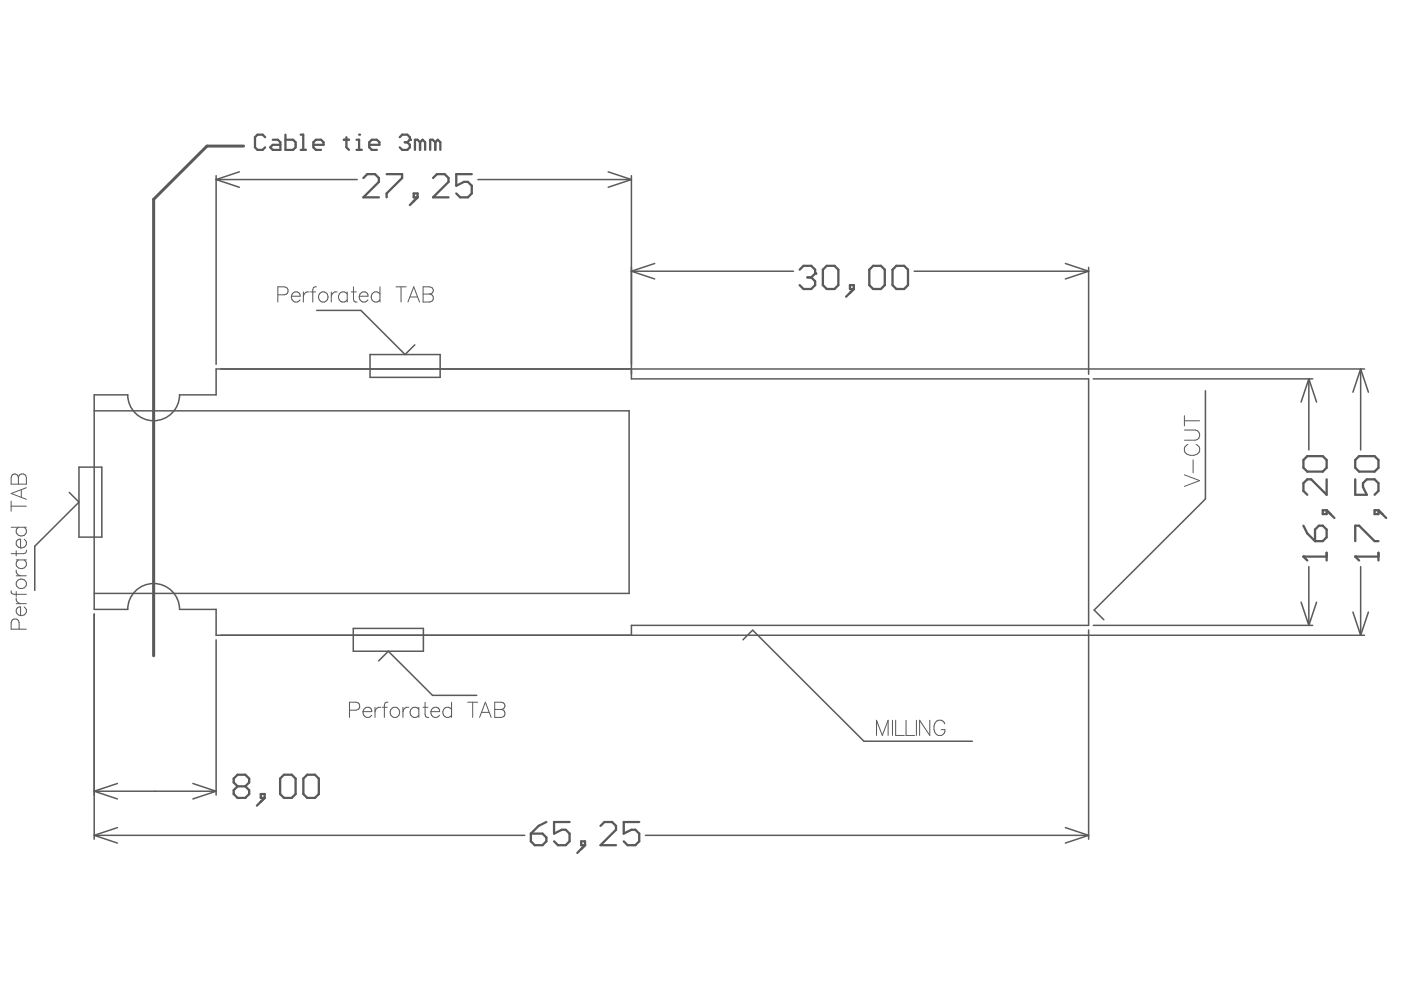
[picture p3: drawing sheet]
<svg xmlns="http://www.w3.org/2000/svg" width="297mm" height="210mm" viewBox="0 0 297 210" stroke-linecap="round" stroke-linejoin="round" font-family="sans-serif">
<g fill="none" stroke="#5a5a5a" stroke-width=".32">
<path d="M45.8 37.3v40M45.8 38.1l4.9 1.6M45.8 38.1h29.9M50.7 36.4l-4.9 1.7M101.3 38.1h32.6M128.9 36.4l5 1.7M133.9 37.3v43h96.9v52.3h-96.9v2.1M133.9 38.1l-5 1.6M133.9 57.5l4.9 1.6M133.9 57.5h34.3M138.8 55.9l-4.9 1.6M193.8 57.5h37"/>
<path d="M225.9 55.9l4.9 1.6M230.8 56.7v22.7M230.8 57.5l-4.9 1.6M67.1 65.8h9.4l9.4 9.4 2-2.1M78.5 75.2h14.8v4.8h-14.8zM288.5 78.2l-1.7 5M288.5 78.2v17.2M288.5 78.2l1.6 5M289.3 78.2h-243.5v5.5h-7.7a5.5 5.5 0 0 1-5.5 5.5 5.5 5.5 0 0 1-5.5-5.5h-7.1v45.5h7.1a5.5 5.5 0 0 1 5.5-5.5 5.5 5.5 0 0 1 5.5 5.5h7.7v5.5h243.5M16.7 99h4.9v14.9h-4.9zM20 87.1h113.4v38.7h-113.4M231.8 80.3h46.5"/>
<path d="M255.6 82.8v23l-23.6 23.6 2 2M277.5 80.3l1.6 4.9M277.5 80.3v15.1M277.5 80.3l-1.6 4.9M14.7 104.4l2 2.1-9.3 9.3v9.4M20 130.2v47.7M45.8 135.7v32.9M74.9 133.2h14.9v4.9h-14.9zM157.5 135.7l2.1-2.1 23.6 23.6h23M230.8 133.6v44.3M231.8 132.6h46.5M275.9 127.7l1.6 4.9"/>
<path d="M277.5 120.1v12.5M279.1 127.7l-1.6 4.9M286.8 129.8l1.7 4.9M288.5 120.1v14.6M290.1 129.8l-1.6 4.9M80.3 140.1l2-2 9.4 9.3h9.4M20 167.8l4.9 1.6M20 177.1l4.9 1.7M20 167.8h25.8M20 177.1h91.2M24.9 166.1l-4.9 1.7M24.9 175.5l-4.9 1.6"/>
<path d="M40.9 166.1l4.9 1.7M45.8 167.8l-4.9 1.6M136.8 177.1h94M225.9 175.5l4.9 1.6M230.8 177.1l-4.9 1.7"/>
</g>
<path d="M51.6 31h-7.7l-11.3 11.3v96.7" fill="none" stroke="#5a5a5a" stroke-width=".64"/>
<g fill="none" stroke="#5a5a5a" stroke-width=".21">
<path d="M251.1 88.1v2.2M251.1 91.2h2.3a1.09 1.09 0 0 1 1 1.1 1.09 1.09 0 0 1-1 1h-2.3M251.1 89.2h3.2M251.9 94.2a1.19 1.19 0 0 0-.8 1.4 1.19 1.19 0 0 0 1.2 .9 1.41 1.41 0 0 0 1.6-.3 1.41 1.41 0 0 0 .3-1.5l-.6-.5M253 97.5v2.8M2.4 106.2v2.2M2.4 111.8h3.2M2.4 107.3h3.2M2.5 100.8a.75 .75 0 0 1 1.2 0l.2 .5a.85 .85 0 0 1 .8-.8 .85 .85 0 0 1 .9 .8v1.4h-3.2v-1.4zM3.4 116.8v1.1M3.4 118.7h2.2M3.7 114.5l.7-.2v1.9a.96 .96 0 0 1-.9-.7 .96 .96 0 0 1 .2-1z"/>
<path d="M3.9 111.8a1.03 1.03 0 0 0-.1 1.5 1.03 1.03 0 0 0 1.5 0 1.03 1.03 0 0 0-.2-1.5M3.9 118.7a1.03 1.03 0 0 0-.1 1.5 1.03 1.03 0 0 0 1.5 0 1.03 1.03 0 0 0-.2-1.5M3.9 101.3v1.4M4.5 103.9v1.5M5.1 114.3a1.01 1.01 0 0 1 .4 1.3 1.01 1.01 0 0 1-1.1 .6M5.6 116.6l-.2 .6-.4 .2h-2.6M5.6 103.4l-3.2 1.2 3.2 1.3M251.1 100.7l3.2 1.2-3.2 1.2M2.4 125.2l.1 .7 .5 .1h2.6M3.4 120.9a1.04 1.04 0 0 0 1 1.2M3.4 125.4v1.1M3.4 126.8a1.04 1.04 0 0 0 1 1.2"/>
<path d="M3.4 128h2.2M3.4 122.1h2.2M3.6 129l.5-.3h.3v1.8a1 1 0 0 1-.8-1.5zM3.6 123.2a1.08 1.08 0 0 1 1.6-.2 1.08 1.08 0 0 1 0 1.6 1.08 1.08 0 0 1-1.6-.3l-.2-.3zM4.1 133.4v-1.4a.85 .85 0 0 0-.9-.8 .85 .85 0 0 0-.8 .8v1.4h3.2M5.1 128.7a1.01 1.01 0 0 1 .4 1.2 1.01 1.01 0 0 1-1.1 .6"/>
</g>
<path d="M169.5 57.2l.9-.8h1.6l.8 .8v.8" fill="none" stroke="#5a5a5a" stroke-width=".49"/>
<circle cx="172.8" cy="58" r=".24" fill="#5a5a5a"/>
<path d="M171.2 58.8h.8M172 58.8l.8 .8v.9l-.8 .8h-1.6l-.9-.8M172.8 58l-.8 .8M174.5 57.2l.8-.8h1.6l.8 .8v3.3l-.8 .8h-1.6l-.8-.8zM184.3 57.2l.8-.8h1.7l.8 .8v3.3l-.8 .8h-1.7l-.8-.8zM189.2 57.2l.9-.8h1.6l.8 .8v3.3l-.8 .8h-1.6l-.9-.8zM180.2 60.5h.8v.8h-.8zM181 61.3l-1.6 1.6M276.3 118h5M281.3 117.2v1.6" fill="none" stroke="#5a5a5a" stroke-width=".49"/>
<circle cx="276.3" cy="118" r=".24" fill="#5a5a5a"/>
<path d="M276.3 97.5l.9-.8h3.3l.8 .8v1.7l-.8 .8h-3.3l-.9-.8zM276.3 118l.9 .8M276.3 111.5l.9 1.6 1.6 1.6M278.8 112.3l.8-.8h.9l.8 .8v1.6l-.8 .8h-1.7zM280.5 108.2h.8v.8h-.8zM281.3 101.6v3.3l-3.3-3.3h-.8l-.9 .8v1.7l.9 .8M281.3 108.2l1.6 1.6M287.3 118h5M292.3 117.2v1.6" fill="none" stroke="#5a5a5a" stroke-width=".49"/>
<circle cx="287.3" cy="118" r=".24" fill="#5a5a5a"/>
<g fill="none" stroke="#5a5a5a" stroke-width=".49">
<path d="M77 37.7l.9-.8h1.6l.8 .8v.9l-3.3 3.2h3.3M82 36.9h3.3v.8l-3.3 3.3v.8M91.8 37.7l.8-.8h1.7l.8 .8v.9l-3.3 3.2h3.3M100 36.9h-3.3v2.5l1.7-.8h.8l.8 .8v1.6l-.8 .8h-1.6l-.9-.8M87.7 41h.8v.8h-.8zM88.5 41.8l-1.6 1.7M287.3 97.5l.9-.8h3.2l.9 .8v1.7l-.9 .8h-3.2l-.9-.8zM287.3 118l.9 .8M287.3 101.6v3.3h2.5l-.8-1.6v-.9l.8-.8h1.6l.9 .8v1.7l-.9 .8M287.3 114.7v-3.2h.9l3.2 3.2h.9M291.4 108.2h.9v.8h-.9zM292.3 108.2l1.6 1.6"/>
<path d="M50.4 166.7l-.9-.8v-.8l.9-.8h1.6l.8 .8v.8l-.8 .8M50.4 166.7l-.9 .8v.9l.9 .8h1.6l.8-.8v-.9l-.8-.8M50.4 166.7h1.6M55.3 168.4h.8v.8h-.8zM56.1 169.2l-1.6 1.6M59.4 165.1l.8-.8h1.7l.8 .8v3.3l-.8 .8h-1.7l-.8-.8zM64.3 165.1l.8-.8h1.7l.8 .8v3.3l-.8 .8h-1.7l-.8-.8zM112.6 176.7h2.4l.8 .9v.8l-.8 .8h-1.6l-.8-.8zM115.8 174.3l-1.6 .8-1.6 1.6M120.8 174.3h-3.3v2.4l1.6-.8h.8l.9 .8v1.7l-.9 .8h-1.6l-.8-.8M123.2 178.4h.8v.8h-.8zM124 179.2l-1.6 1.6"/>
<path d="M127.3 175.1l.8-.8h1.7l.8 .8v.8l-3.3 3.3h3.3M135.5 174.3h-3.3v2.4l1.7-.8h.8l.8 .8v1.7l-.8 .8h-1.6l-.9-.8"/>
</g>
<g fill="none" stroke="#5a5a5a" stroke-width=".21">
<path d="M58.9 62.5h1.4a.85 .85 0 0 0 .8-.8 .85 .85 0 0 0-.8-.9h-1.4v3.2M61.8 62.8a1.02 1.02 0 0 0 .6 1.2 1.02 1.02 0 0 0 1.2-.4M62.2 62a.85 .85 0 0 1 1 0 .85 .85 0 0 1 .4 .8h-1.8zM64.3 61.9v2.1M65.6 61.9a1.04 1.04 0 0 0-1.3 .9M65.8 61.9h1.1M67.1 60.8l-.6 .2-.2 .4v2.6M67.7 62.3a1.03 1.03 0 0 1 1.5-.1 1.03 1.03 0 0 1 0 1.5 1.03 1.03 0 0 1-1.5-.1l-.2-.5zM70.2 61.9v2.1M71.5 61.9a1.04 1.04 0 0 0-1.3 .9M73.6 62.3a1.03 1.03 0 0 0-1.5-.1 1.03 1.03 0 0 0 0 1.5 1.03 1.03 0 0 0 1.5-.1M73.6 61.9v2.1"/>
<path d="M74.5 61.9h1.1M74.9 60.8v2.6l.2 .5 .6 .1M76.2 62.8a1.02 1.02 0 0 0 .6 1.2 1.02 1.02 0 0 0 1.2-.4M76.3 62.3a.89 .89 0 0 1 1.1-.4 .89 .89 0 0 1 .6 .9h-1.8zM80.6 62.3a1.03 1.03 0 0 0-1.6-.1 1.03 1.03 0 0 0 0 1.5 1.03 1.03 0 0 0 1.6-.1M80.6 60.8v3.2M84 60.8h2.1M85 60.8v3.2M86.5 64l1.2-3.2 1.3 3.2M87 63h1.5M89.7 60.8h1.4l.5 .2a.75 .75 0 0 1 0 1.2l-.5 .1a.85 .85 0 0 1 .8 .9 .85 .85 0 0 1-.8 .8h-1.4zM89.7 62.3h1.4"/>
<path d="M185.8 155.9v-3.2l1.3 3.2 1.2-3.2v3.2M189.2 152.7v3.2M189.9 152.7v3.2h1.8M192.1 152.7v3.2h1.8M194.3 152.7v3.2M197.1 152.7v3.2l-2.1-3.2v3.2M200.3 153.5a1.19 1.19 0 0 0-1.3-.8 1.19 1.19 0 0 0-1 1.2 1.41 1.41 0 0 0 .3 1.6 1.41 1.41 0 0 0 1.6 .3l.4-.6v-.5h-.7"/>
</g>
<path d="M56.2 29.1l-.5-.5h-1.1l-.5 .5v2.1l.5 .6h1.1l.5-.6M57.8 29.6h1.1l.5 .6v1.6h-1.6l-.5-.6 .5-.5h1.6M60.5 28.6v3.2h1.6l.6-.6v-1l-.6-.6h-1.6M63.8 28.6h.5v3.2M63.8 31.8h1M66.4 30.7h2.2v-.5l-.5-.6h-1.1l-.6 .6v1l.6 .6h1.1M72.9 29.6h1.1M73.4 29.1v2.1l.6 .6M75.6 31.8h1.1M75.6 29.6h.5v2.2" fill="none" stroke="#5a5a5a" stroke-width=".48"/>
<circle cx="76.1" cy="28.6" r=".24" fill="#5a5a5a"/>
<path d="M78.3 30.7h2.1v-.5l-.5-.6h-1.1l-.5 .6v1l.5 .6h1.1M84.7 29.1l.6-.5h1.1l.5 .5v.5" fill="none" stroke="#5a5a5a" stroke-width=".48"/>
<circle cx="86.9" cy="29.6" r=".24" fill="#5a5a5a"/>
<path d="M85.8 30.2h.6M86.4 30.2l.5 .5v.5l-.5 .6h-1.1l-.6-.6M86.9 29.6l-.5 .6M89.1 30.2l-.6-.6h-.5v2.2M89.1 30.2v1.6M89.1 30.2l.5-.6 .5 .6v1.6M92.3 30.2l-.6-.6h-.5v2.2M92.3 30.2v1.6M92.3 30.2l.5-.6 .6 .6v1.6" fill="none" stroke="#5a5a5a" stroke-width=".48"/>
<g fill="none" stroke="#5a5a5a" stroke-width=".21">
<path d="M74.1 150.6h1.4a.85 .85 0 0 0 .8-.9 .85 .85 0 0 0-.8-.8h-1.4v3.2M77 150.9a1.02 1.02 0 0 0 .6 1.1 1.02 1.02 0 0 0 1.2-.4M77.4 150.1a.85 .85 0 0 1 1-.1 .85 .85 0 0 1 .4 .9h-1.8zM79.5 150v2.1M80.7 150a1.04 1.04 0 0 0-1.2 .9M81 150h1.1M82.3 148.9l-.7 .1-.1 .5v2.6M82.9 150.4a1.03 1.03 0 0 1 1.5-.1 1.03 1.03 0 0 1 0 1.5 1.03 1.03 0 0 1-1.5-.2l-.2-.4zM85.4 150v2.1M86.7 150a1.04 1.04 0 0 0-1.3 .9M88.8 150.4a1.03 1.03 0 0 0-1.5-.1 1.03 1.03 0 0 0 0 1.5 1.03 1.03 0 0 0 1.5-.2M88.8 150v2.1"/>
<path d="M89.7 150h1M90.1 148.9v2.6l.2 .5 .6 .1M91.4 150.9a1.02 1.02 0 0 0 .6 1.1 1.02 1.02 0 0 0 1.2-.4M91.5 150.4a.89 .89 0 0 1 1-.5 .89 .89 0 0 1 .7 1h-1.8zM95.7 150.4a1.03 1.03 0 0 0-1.5-.1 1.03 1.03 0 0 0 0 1.5 1.03 1.03 0 0 0 1.5-.2M95.7 148.9v3.2M99.1 148.9h2.2M100.2 148.9v3.2M101.7 152.1l1.2-3.2 1.2 3.2M102.1 151h1.6M104.9 148.9h1.4l.4 .1a.75 .75 0 0 1 0 1.3l-.4 .1a.85 .85 0 0 1 .8 .9 .85 .85 0 0 1-.8 .8h-1.4zM104.9 150.4h1.4"/>
</g>
</svg>
